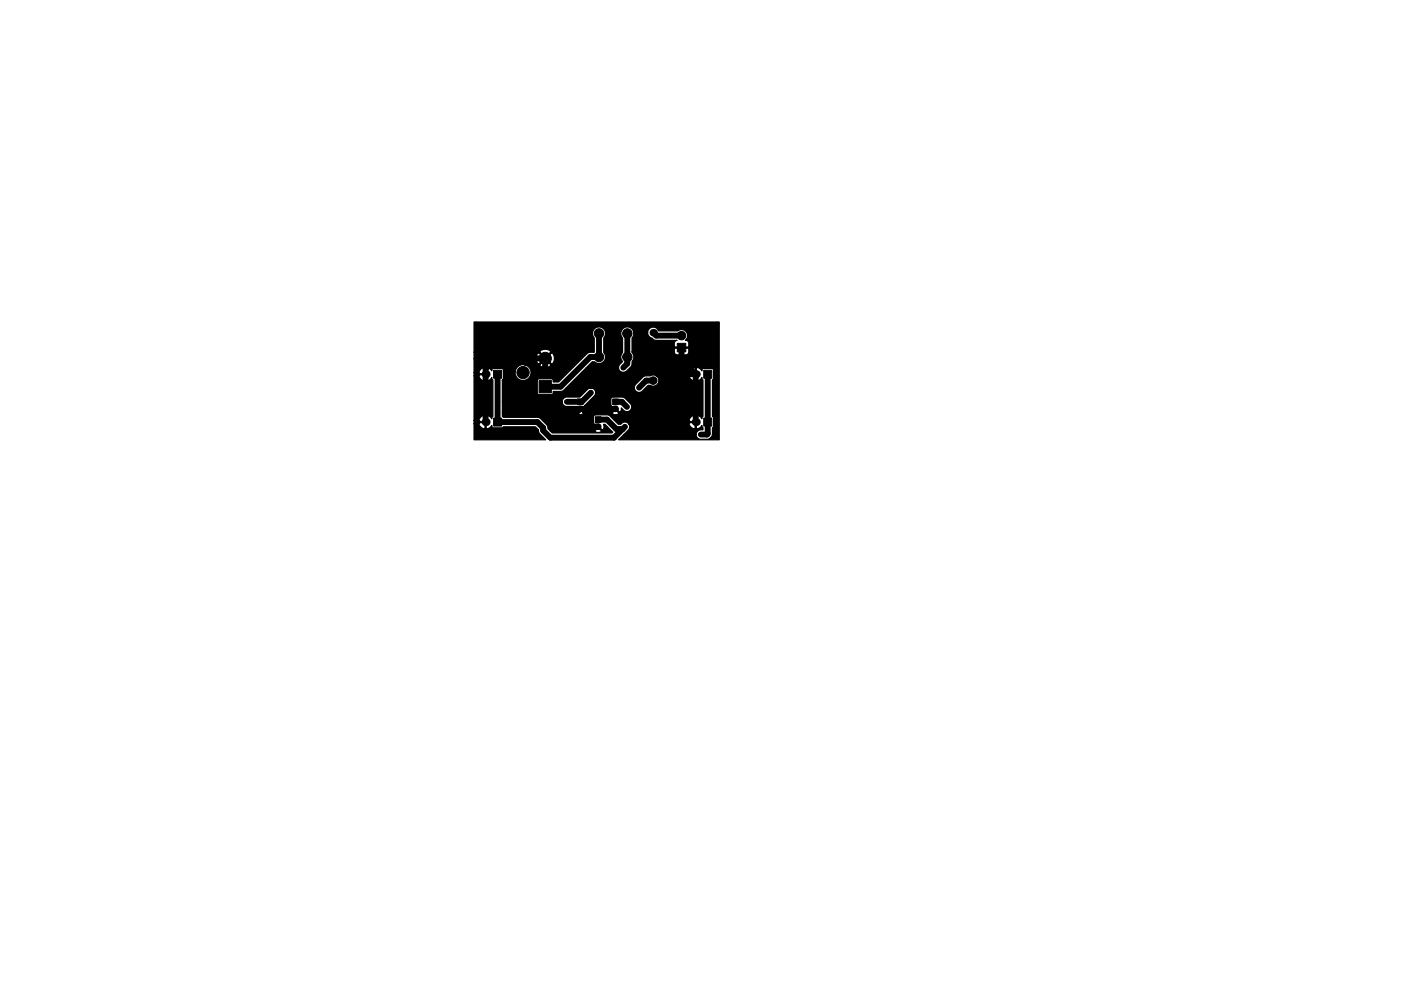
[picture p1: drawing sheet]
<svg xmlns="http://www.w3.org/2000/svg" width="297mm" height="210mm" viewBox="0 0 297 210" stroke-linecap="round" stroke-linejoin="round" font-family="sans-serif">
<g fill="#000" stroke="#000" stroke-width=".21">
<path d="M143.6 72.8h1.8v1.8h-1.8zM104.7 78.5h1.7v1.7h-1.7zM104.7 88.7h1.7v1.7h-1.7zM114.3 80.7h2.6v2.6h-2.6zM122.4 84.6h1.2v1.2h-1.2zM126.2 88.4h1.2v1.2h-1.2zM129.9 84.6h1.2v1.2h-1.2zM149.2 78.5h1.7v1.7h-1.7zM149.2 88.7h1.7v1.7h-1.7z"/>
<circle cx="101" cy="68.7" r=".4"/>
<circle cx="110.9" cy="79" r="1.3"/>
<circle cx="115.2" cy="70.7" r=".4"/>
<circle cx="115.6" cy="76" r="1.3"/>
<circle cx="127" cy="75.7" r="1"/>
<circle cx="127" cy="70.7" r="1"/>
<circle cx="130" cy="72.9" r=".4"/>
<circle cx="132.2" cy="78" r=".4"/>
<circle cx="133" cy="70.7" r="1"/>
<circle cx="133" cy="75.7" r="1"/>
<circle cx="144.5" cy="71.2" r=".9"/>
<circle cx="152" cy="68.7" r=".4"/>
<circle cx="101" cy="92.7" r=".4"/>
<circle cx="102.9" cy="81.7" r=".4"/>
<circle cx="105.5" cy="81.7" r=".4"/>
<circle cx="114.2" cy="87" r=".4"/>
<circle cx="115.2" cy="90.8" r=".4"/>
<circle cx="120.2" cy="85.2" r=".4"/>
<circle cx="121.8" cy="90.5" r=".4"/>
<circle cx="123" cy="86.7" r=".6"/>
<circle cx="125.3" cy="83.3" r=".4"/>
<circle cx="126.8" cy="90.5" r=".6"/>
<circle cx="130.5" cy="86.7" r=".6"/>
<circle cx="132.5" cy="90.5" r=".4"/>
<circle cx="132.9" cy="86.3" r=".4"/>
<circle cx="135.5" cy="82.2" r=".4"/>
<circle cx="138.5" cy="80.7" r=".8"/>
<circle cx="139.9" cy="87" r=".4"/>
<circle cx="147.5" cy="81.7" r=".4"/>
<circle cx="148.6" cy="92.2" r=".4"/>
<circle cx="150" cy="81.7" r=".4"/>
<circle cx="152" cy="92.7" r=".4"/>
</g>
<g fill="#000">
<circle cx="103" cy="79.4" r=".85"/>
<circle cx="138.5" cy="70.6" r=".8"/>
<circle cx="147.5" cy="79.4" r=".85"/>
<circle cx="103" cy="89.5" r=".85"/>
<circle cx="147.5" cy="89.5" r=".85"/>
</g>
<g fill="none" stroke="#000" stroke-width="1.3">
<path d="M105.5 79.4v10.1h8.4l1.3 1.3v.6l1.5 1.5h13.5l2.3-2.4M127 70.7v5h-1.8l-6.4 6.3h-3.2M133 70.7v6.4l-.8 .9M138.5 70.6l.6 .6h5.4M144.5 73.7v2.7l3 3M147.5 79.4h-2.1l-2.7 2.7M147.5 79.4v10.1M150 79.4v12.6l-.1 .2h-1.3M121.8 90.5h5M121.8 90.5h.1M123 86.7l-1.2 1.3v2.5M125.3 83.3l-1.9 1.9h-3.2"/>
<path d="M126.8 89h1.9l2 2h1.3M130.5 86.7h-14.3l-3.1-3.1v-3.2l2.5-2.5v-1.9h-10.5l-2.1 2.2v11.3M130.5 85.2h1.3l1.1 1.1M138.5 80.7h-1.5l-1.5 1.5"/>
</g>
<path d="M100.5 68.3h52v25h-21.3l1.1-1.1h15.3l.2 .6 .6 .4h1.5l.6-.2 .5-.6 .1-1.7 .2-.3v-1.8l-.2-.3v-7.7l.2-.4-.1-1.9-.3-.1h-1.8l-.2 .1-.1 .4-.5-.6-.4-.1-.3 .1v2.6a.99 .99 0 0 0 1.2-.6l.2 .5v7.7l-.2 .6-.5-.6-.4-.2-.3 .1v2.7a.99 .99 0 0 0 1.2-.7l.2 1a1.11 1.11 0 0 0-1.4 1h-15.3l1.1-1.3 .1-.5-.2-.5h12.8l.2 .5 .4 .4 .5 .2 .2-.1v-1.2h-1.2l-.1 .2-12.9-.1a1.04 1.04 0 0 0-1.6 .2h-.5l-.8-.8h15.8l.1 .2h1.2v-1.2a1.08 1.08 0 0 0-1.3 1h-15.8l-1.2-1.1-2.3-.1h-.6l-.3 .3v1.5a1.13 1.13 0 0 0-.1 1.3l.2 .1 .8-.9 .9 .9 .2-.1 .2-.4-.1-.7h.3l1.6 1.7-.1 .2h-12.7l-.5-.5h9.6v.2l.7 .2 .5-.2 .1-.2-.7-.7-.6 .7h-9.6l-.4-.5-.3-.8-1.3-1.3-.5-.2-7.4-.1-.2-.2v-.7h15.8a.77 .77 0 0 0 1.4 0h6.1l.1 .2 .7 .2 .5-.2 .1-.2-.7-.7-.7 .7h-6.1l-.7-.7-.7 .7h-15.8v-2.4h12.7l.2 .6 .4 .4 2.1 .1-.1 .8 .1 .3h.3l.8-.8 .8 .8h.3l.1-.6h5.1a.46 .46 0 0 0 .4 .6l.8-.8 .8 .8a.66 .66 0 0 0 .4-.9l.7 .7a1.01 1.01 0 0 0 1.3-.2 1.01 1.01 0 0 0 0-1.4l-1.5-1.3h-2.4l-.3 .3 .1 1.5h-.2l-.1 .7h-5.1l-.1-.6-.2-.1 2.2-2.2a1.01 1.01 0 0 0-.2-1.3 1.01 1.01 0 0 0-1.3 0l-1.7 1.6h-2.7a1 1 0 0 0-1 1h-12.7v-4.5h7.4v2.7l.4 .3h2.7l.3-.2v-.4l1.7-.1 1.1-.8h14.4a1.01 1.01 0 0 0 .6 1 1.01 1.01 0 0 0 1.1-.2l1.2-1.2h.5a1.18 1.18 0 0 0 1.6-.4 1.18 1.18 0 0 0-.4-1.6h7l.4 .7a.67 .67 0 0 0 .9 .2v-1.2h-1.2l-.1 .3h-7l-.7-.2-2 .3-1.6 1.7-.3 .6h-14.4l3.2-3.2h22.8l.1 .3h1.2v-1.2a1.08 1.08 0 0 0-1.3 .9h-22.8l1-1h6.8l.1 .2a1.01 1.01 0 0 0 1.6 .5l1-1 .3-1.1a1.6 1.6 0 0 0-.1-2h9l.1 .4 .3 .2 .8 .1 .2-.2v-1.2h.2v1.2l.2 .2h.6a.64 .64 0 0 0 .6-.7v-.6l-.1-.1h-2.8l-.1 .1v.6h-9v-2.9l.3-.5 .1-.6h2.9a1.47 1.47 0 0 0 1.1 1.3l.7 .3h4.5a.63 .63 0 0 0-.6 .6v.7l.1 .1h2.8l.1-.1v-.8a.65 .65 0 0 0-.7-.5 1.29 1.29 0 0 0 .2-1.8 1.29 1.29 0 0 0-1.8-.2l-4.1-.1a1.19 1.19 0 0 0-1.3-.7 1.19 1.19 0 0 0-1 1.2h-2.9l-.1-.3a1.39 1.39 0 0 0-2-.8 1.39 1.39 0 0 0-.3 2.2l-.1 3.2a1.43 1.43 0 0 0 .1 1.8l-.7 .7-.2 .6h-6.8l1.3-1.2h.5a1.38 1.38 0 0 0 1.9-.1 1.38 1.38 0 0 0 0-1.9l.1-3.2a1.39 1.39 0 0 0-.2-1.9 1.39 1.39 0 0 0-1.9 .1 1.39 1.39 0 0 0 0 1.9v3l-1 .1-.6 .2-6 6h-1.1l-.1-.5-.3-.1h-2.7l-.3 .3h-7.4l.2-.4v-1.4h2.5v.3a1.69 1.69 0 0 0 1.7 1.5 1.69 1.69 0 0 0 1.7-1.5 1.69 1.69 0 0 0-1.4-1.8h3.2l.2 .3 .3 .2 .8 .1 .7-.2 .4-.4-1.2-1.2-1.2 1.2h-3.2a1.67 1.67 0 0 0-2 1.5h-2.5v-.5l-.3-.2h-1.8l-.3 .1v.4l-.3-.4a.67 .67 0 0 0-.9-.2v2.6l.2 .1 .4-.1 .6-.6 .2 .5v7.7l-.2 .6-.3-.4a.67 .67 0 0 0-.9-.3v2.7l.2 .1 .7-.4 .3-.4v.4l.4 .2h1.7l.3-.2h6.8l.7 .6 .1 .7 1.4 1.4h-15.2v-3.4h1l.5 .7a.67 .67 0 0 0 .8 .3v-1.2h-1.2l-.1 .2h-1v-.7h1l.1 .2h1.2v-1.2l-.2-.1-.6 .4-.5 .7h-1v-9.4h1l.5 .7a.67 .67 0 0 0 .8 .2v-1.2h-1.2l-.1 .3h-1v-.8h1l.1 .3h1.2v-1.2l-.2-.1-.6 .3-.5 .7h-1v-2.9h13.2l.1 .7 .5 .4 1.1-1.2h.4l1.1 1.2a1.45 1.45 0 0 0 0-2.3l-1.1 1.1h-.4l-1.1-1.1-.3 .1-.2 .4-.1 .7h-13.2v-1.4h13.9l1.2 1.2 1.2-1.2a1.45 1.45 0 0 0-2.4 0h-13.9z" fill="#000" stroke="#000" stroke-width=".25"/>
</svg>
